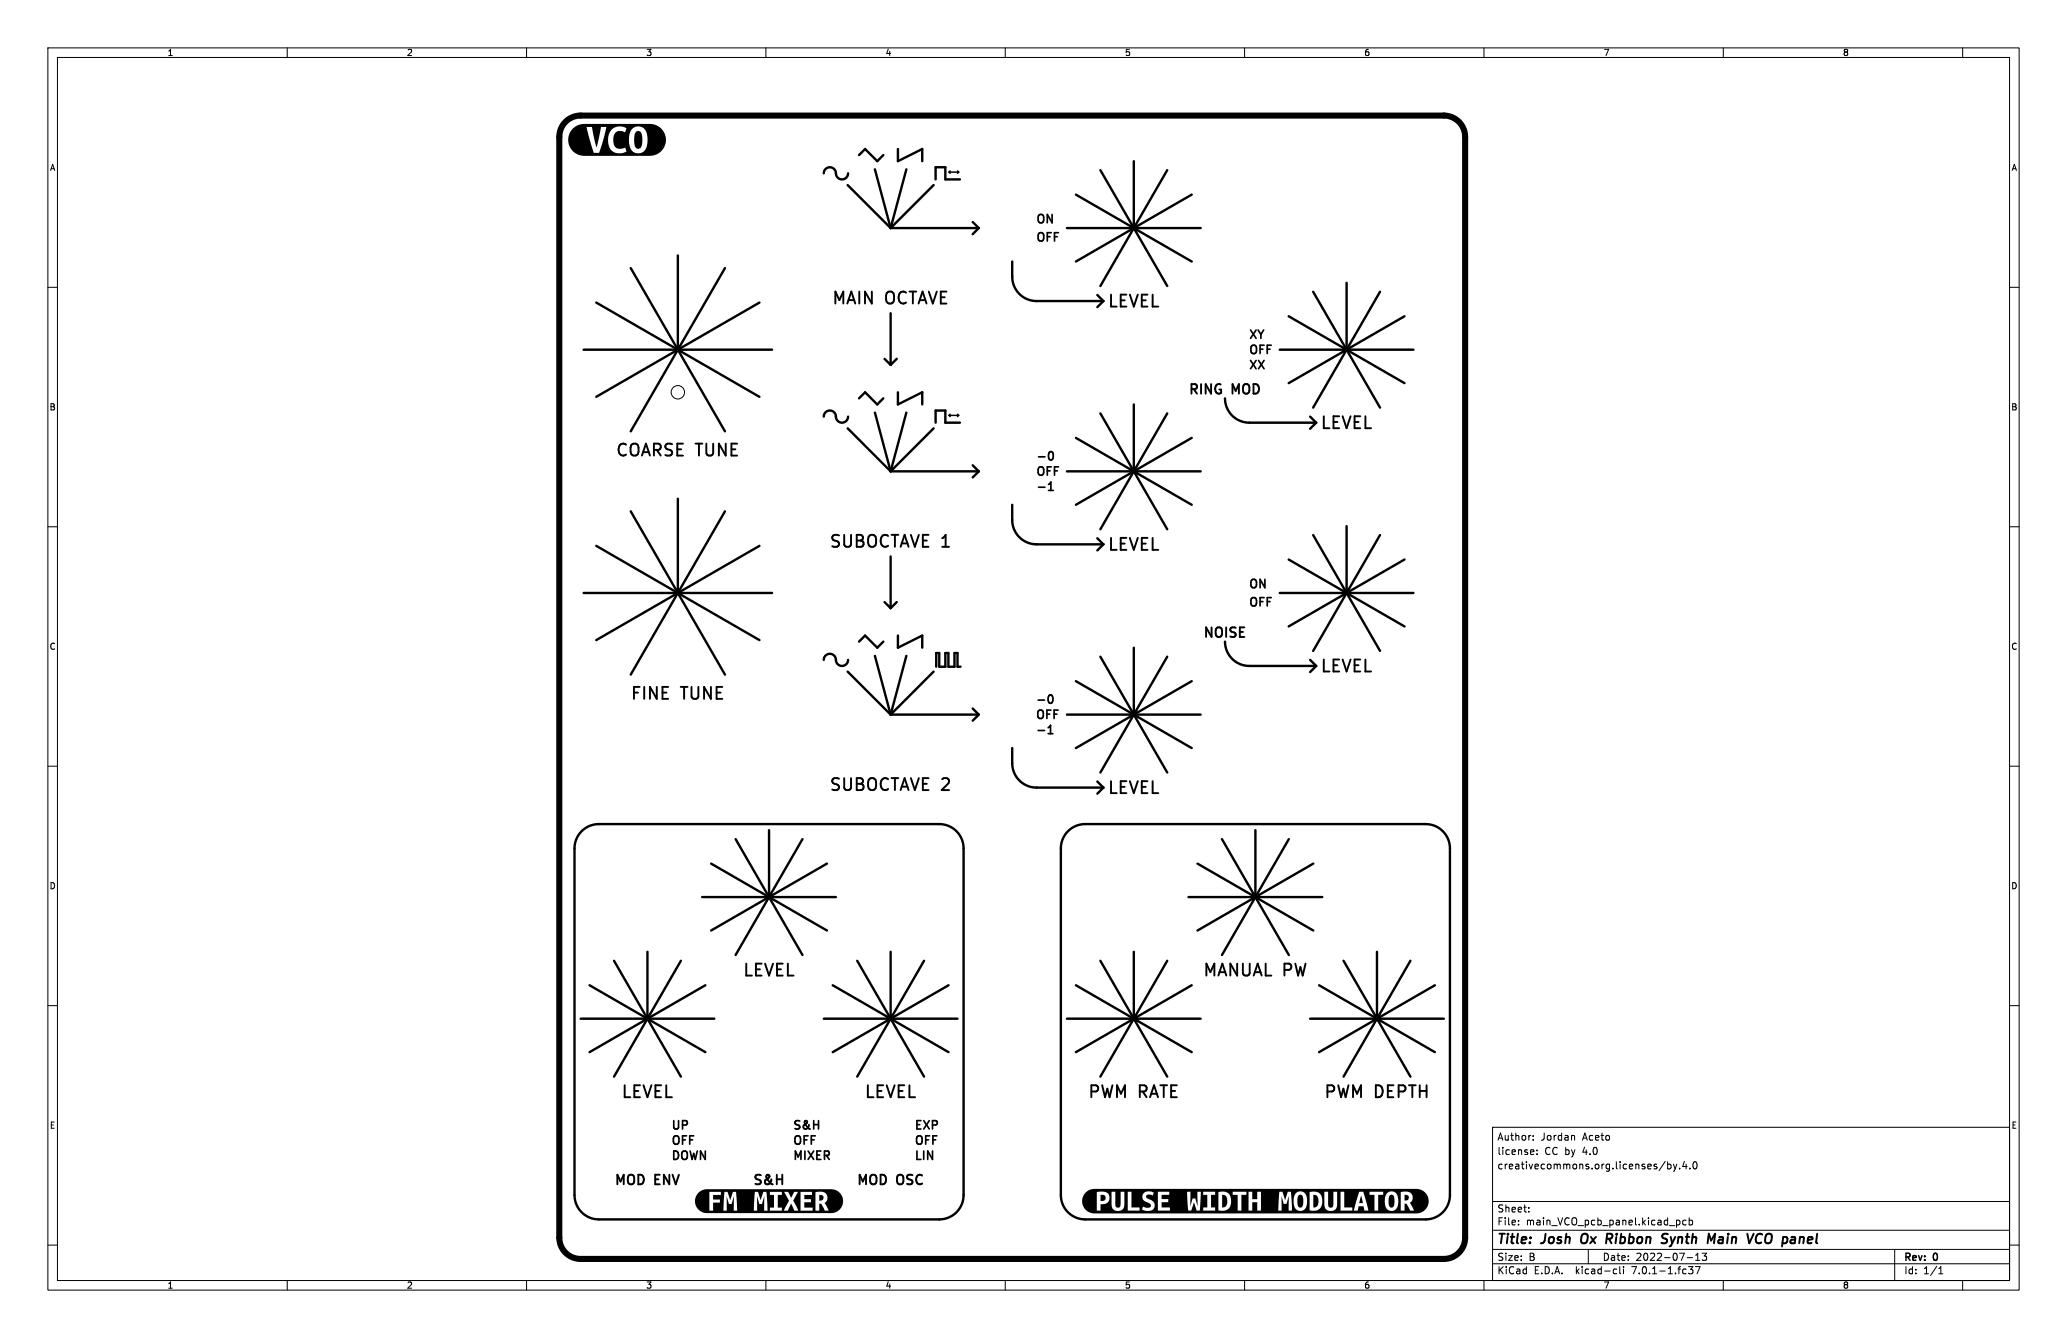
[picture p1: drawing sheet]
<svg xmlns="http://www.w3.org/2000/svg" width="432mm" height="279mm" viewBox="0 0 432 279" stroke-linecap="round" stroke-linejoin="round" font-family="sans-serif">
<defs><g id="words">
<g font-size="3.5">
<text x="173.7" y="64">MAIN</text>
<text x="184.9" y="64">OCTAVE</text>
<text x="231.2" y="64.6">LEVEL</text>
<text x="128.5" y="95.7">COARSE TUNE</text>
<text x="275.7" y="90">LEVEL</text>
<text x="173.1" y="114.8">SUBOCTAVE 1</text>
<text x="231.2" y="115.4">LEVEL</text>
<text x="275.7" y="140.8">LEVEL</text>
<text x="131.6" y="146.5">FINE</text>
<text x="142.2" y="146.5">TUNE</text>
<text x="173.1" y="165.6">SUBOCTAVE 2</text>
<text x="231.2" y="166.2">LEVEL</text>
<text x="155" y="204.3">LEVEL</text>
<text x="251.2" y="204.3">MANUAL PW</text>
<text x="129.6" y="229.7">LEVEL</text>
<text x="180.4" y="229.7">LEVEL</text>
<text x="227.1" y="229.7">PWM RATE</text>
<text x="276.5" y="229.7">PWM DEPTH</text>
</g>
<g font-size="2.8">
<text x="248.1" y="82.8">RING</text>
<text x="257.3" y="82.8">MOD</text>
<text x="251.2" y="133.6">NOISE</text>
<text x="128.2" y="247.9">MOD</text>
<text x="136.7" y="247.9">ENV</text>
<text x="157.1" y="247.9">S&amp;H</text>
<text x="178.8" y="247.9">MOD</text>
<text x="187.3" y="247.9">OSC</text>
<text x="312.8" y="260.2">Title:</text>
<text x="322.2" y="260.2">Josh</text>
<text x="331" y="260.2">Ox Ribbon</text>
<text x="349.1" y="260.2">Synth</text>
<text x="359.3" y="260.2">Main</text>
<text x="368.2" y="260.2">VCO panel</text>
</g>
<g font-size="2.4">
<text x="216.5" y="47">ON</text>
<text x="216.5" y="50.8">OFF</text>
<text x="261" y="71.2">XY</text>
<text x="261" y="74.3">OFF</text>
<text x="261" y="77.5">XX</text>
<text x="216.5" y="96.6">-0</text>
<text x="216.5" y="99.7">OFF</text>
<text x="261" y="123.2">ON</text>
<text x="261" y="127">OFF</text>
<text x="216.5" y="147.4">-0</text>
<text x="216.5" y="150.5">OFF</text>
<text x="140.3" y="239.4">OFF</text>
<text x="140.3" y="236.3">UP</text>
<text x="165.7" y="236.3">S&amp;H</text>
<text x="165.7" y="239.4">OFF</text>
<text x="191.1" y="239.4">OFF</text>
<text x="191.1" y="236.3">EXP</text>
<text x="140.3" y="242.6">DOWN</text>
<text x="165.7" y="242.6">MIXER</text>
<text x="191.1" y="242.6">LIN</text>
</g>
<g font-size="2.1">
<text x="312.8" y="238.3">Author:</text>
<text x="321.9" y="238.3">Jordan</text>
<text x="330.6" y="238.3">Aceto</text>
<text x="312.8" y="244.3">creativecommons.org.licenses/by.4.0</text>
<text x="312.8" y="241.3">license:</text>
<text x="322.7" y="241.3">CC by</text>
<text x="330.6" y="241.3">4.0</text>
<text x="312.8" y="256">File:</text>
<text x="312.8" y="253.3">Sheet:</text>
<text x="318.8" y="256">main_VCO_pcb_panel.kicad_pcb</text>
<text x="312.8" y="263.4">Size:</text>
<text x="319.4" y="263.4">B</text>
<text x="334.8" y="263.4">Date:</text>
<text x="341.7" y="263.4">2022-07-13</text>
<text x="397.8" y="263.6">Rev:</text>
<text x="404" y="263.6">0</text>
<text x="312.8" y="266.2">KiCad</text>
<text x="320.4" y="266.2">E.D.A.</text>
<text x="329.2" y="266.2">kicad-cli</text>
<text x="341" y="266.2">7.0.1-1.fc37</text>
<text x="397.8" y="266.2">Id:</text>
<text x="401.8" y="266.2">1/1</text>
</g>
<g font-size="1.8">
<text x="35" y="11.8">1</text>
<text x="85" y="11.8">2</text>
<text x="135" y="11.8">3</text>
<text x="185" y="11.8">4</text>
<text x="235" y="11.8">5</text>
<text x="285" y="11.8">6</text>
<text x="335" y="11.8">7</text>
<text x="385" y="11.8">8</text>
<text x="10.4" y="35.8">A</text>
<text x="420.2" y="35.8">A</text>
<text x="10.3" y="85.8">B</text>
<text x="420.1" y="85.8">B</text>
<text x="10.3" y="135.8">C</text>
<text x="420.1" y="135.8">C</text>
<text x="10.3" y="185.8">D</text>
<text x="420.1" y="185.8">D</text>
<text x="10.4" y="235.8">E</text>
<text x="420.2" y="235.8">E</text>
<text x="35" y="269.2">1</text>
<text x="85" y="269.2">2</text>
<text x="135" y="269.2">3</text>
<text x="185" y="269.2">4</text>
<text x="235" y="269.2">5</text>
<text x="285" y="269.2">6</text>
<text x="335" y="269.2">7</text>
<text x="385" y="269.2">8</text>
</g>
</g></defs>
<g fill="none" stroke="#000" stroke-width=".21">
<path d="M10 10h411.8v259.4h-411.8zM12 12h407.8v255.4h-407.8zM60 10v2M110 10v2M160 10v2M210 10v2M260 10v2M310 10v2M360 10v2M410 10v2M10 60h2M419.8 60h2"/>
<path d="M187.3 74.9l-1.2 1.3M10 110h2M419.8 110h2M187.3 125.7l-1.2 1.3M10 160h2M419.8 160h2M10 210h2M419.8 210h2M311.8 235.4h108v32h-108zM320.3 238v.1M320.3 237.2v.1M328.7 237.1l.2 .2v.8"/>
<path d="M10 260h2M311.8 256.9h108M311.8 250.9h108M317.2 255.7v.1M317.2 254.9v.1M319.4 253v.1M319.4 252.2v.1M320.4 240.2v.3l-.7 .1M321.1 241v.1M321.1 240.2v.1M347.9 242.5l-1.3 2M348.4 242.6v1.5"/>
<path d="M348.4 243.2l.4-.1 .3 .3-.2 .6h-.5M349.6 243.1l.3 1M349.9 244.1l-.3 .5M350.3 243.1l-.4 1M350.4 254.8l.4 .1 .1 .2v.6l-.5 .1M350.9 244v.1M351.9 242.5l-.4 1.1h.9M352.2 254.9l-.4-.1-.3 .3 .2 .6h.5M352.2 243.1v1M352.9 254.9l.4-.1 .3 .3-.2 .6h-.5M352.9 254.3v1.5M353 244v.1"/>
<path d="M353.9 242.7l.1-.1a.8 .8 0 0 1 .5 .7 .8 .8 0 0 1-.5 .8 1 1 0 0 1-.1-1.4zM419.8 260h2M60 267.4v2M110 267.4v2M160 267.4v2M210 267.4v2M260 267.4v2M310 267.4v2M311.8 263.9h108M311.8 260.9h108M331.8 260.9v3M337.3 265l.4 .1"/>
<path d="M337.7 265.9l-.4 .1M338.4 264.5v1.3l.2 .2M339.2 264.5v.1M339.2 265v1M352.4 262.6h1.2M352.7 264.5h1l-.5 .6 .4 .1v.7l-.2 .1-.7-.1M354.2 264.5h1l-.7 1.5M354.2 263.2h.9M354.2 262.1l.5-.4v1.5M356.5 261.7l-.5 .6 .4 .1v.7l-.2 .1-.6-.1M360 267.4v2M395.8 260.9v6.5"/>
<path d="M405 266h.9M405 264.9l.4-.4v1.5M410 267.4v2"/>
<circle cx="141.6" cy="81.9" r="1.4"/>
</g>
<path d="M330.4 258.3l-.1 .7 .2 .5M347.4 258.5l.7 .3 .2 .3-.3 .4-.7 .1M348.4 257.7a.85 .85 0 0 0-1 .1M357.5 259.1l.8-1.5-.2 2M367.8 257.6a1.07 1.07 0 0 0-1 .9 1.07 1.07 0 0 0 .5 1.1l.5-.1" fill="none" stroke="#000" stroke-width=".4"/>
<g fill="none" stroke="#000" stroke-width=".5">
<path d="M172.1 36.2a1.31 1.31 0 0 1 1.5-1.3 1.31 1.31 0 0 1 1.1 1.6 1.27 1.27 0 0 0 1.4 1 1.27 1.27 0 0 0 1.1-1.3M177.1 38.6l9 9M179.5 32.4l1.2-1.3 2.6 2.6 1.2-1.3M182.8 35.4l3.3 12.2M187.6 31.1v2.6l5.1-2.6v2.6M189.3 35.4l-3.2 12.2M195 38.6l-8.9 9M195.5 37.5v-2.6h2v2.6h3M229.9 35.5l13.9 24.2M236.9 33.7v13.9M243.8 35.5l-13.9 24.2M131.8 56l19.6 34.1"/>
<path d="M141.6 53.3v19.7M151.4 56l-19.6 34.1M186.1 47.6h18.4M203.2 46.4l1.3 1.2M204.5 47.6l-1.3 1.3M211.5 54.6v3.2a5.1 5.1 0 0 0 5 5.1h14M222.9 47.6h27.9M224.8 40.6l24.2 14M236.9 47.6l-12.1 7M249 40.6l-12.1 7M281.3 59.1v13.9M121.9 73h39.4"/>
<path d="M124.6 63.2l34.1 19.7M158.7 63.2l-34.1 19.7M184.8 74.9l1.3 1.3M186.1 65.4v10.8M187.3 74.9l-1.2 1.3M229.2 61.6l1.3 1.3M230.5 62.9l-1.3 1.2M267.3 73h28M269.2 66l24.2 14M274.3 60.9l14 24.2M281.3 73l-7 12.1M288.3 60.9l-7 12.1"/>
<path d="M293.4 66l-24.2 14M172.1 87a1.31 1.31 0 0 1 1.5-1.3 1.31 1.31 0 0 1 1.1 1.6 1.27 1.27 0 0 0 1.4 1 1.27 1.27 0 0 0 1.1-1.3M177.1 89.4l9 9M179.5 83.2l1.2-1.3 2.6 2.6 1.2-1.3M182.8 86.2l3.3 12.2M186.1 98.4h18.4M187.6 81.9v2.6l5.1-2.6v2.6M189.3 86.2l-3.2 12.2M195 89.4l-8.9 9M195.5 88.3v-2.6h2v2.6h3M203.2 97.2l1.3 1.2M204.5 98.4l-1.3 1.3"/>
<path d="M222.9 98.4h27.9M224.8 91.4l12.1 7M229.9 86.3l7 12.1M236.9 84.5v13.9M236.9 98.4l12.1 7M236.9 98.4l6.9 12.1M236.9 98.4l-12.1 7M243.8 86.3l-13.9 24.2M249 91.4l-12.1 7M255.9 83.2a5.1 5.1 0 0 0 5.1 5.1h14M273.7 87l1.3 1.3M275 88.3l-1.3 1.2"/>
<path d="M124.6 114l34.1 19.7M131.8 106.8l9.8 17M141.6 104.1v19.7M151.4 106.8l-9.8 17M158.7 114l-17.1 9.8M186.1 116.2v10.8M211.5 105.4v3.2a5.1 5.1 0 0 0 5 5.1h14M229.2 112.4l1.3 1.3M230.5 113.7l-1.3 1.2M269.2 116.8l24.2 14M274.3 111.7l14 24.2M281.3 109.9v13.9"/>
<path d="M288.3 111.7l-14 24.2M293.4 116.8l-12.1 7M121.9 123.8h39.4M141.6 123.8l-9.8 17.1M141.6 123.8l9.8 17.1M141.6 123.8l-17 9.9M172.1 137.8a1.31 1.31 0 0 1 1.5-1.3 1.31 1.31 0 0 1 1.1 1.6 1.27 1.27 0 0 0 1.4 1 1.27 1.27 0 0 0 1.1-1.3M179.5 134l1.2-1.3 2.6 2.6 1.2-1.3M182.8 137l3.3 12.2M184.8 125.7l1.3 1.3M187.3 125.7l-1.2 1.3M187.6 132.7v2.6l5.1-2.6v2.6"/>
<path d="M189.3 137l-3.2 12.2M195.6 139.2v-2.8h.6v2.8h1.3v-2.8h.6v2.8h1.3v-2.8h.6v2.8h.7M229.9 137.1l13.9 24.2M236.9 135.3v13.9M243.8 137.1l-6.9 12.1M255.9 134a5.1 5.1 0 0 0 5.1 5.1h14M267.3 123.8h28M273.7 137.8l1.3 1.3M275 139.1l-1.3 1.2M281.3 123.8l-12.1 7M177.1 140.2l9 9M186.1 149.2h18.4"/>
<path d="M195 140.2l-8.9 9M203.2 148l1.3 1.2M204.5 149.2l-1.3 1.3M211.5 156.2v3.2a5.1 5.1 0 0 0 5 5.1h14M222.9 149.2h27.9M224.8 142.2l24.2 14M236.9 149.2l-7 12.1M249 142.2l-24.2 14M121.6 173.5a5.1 5.1 0 0 1 3.5-1.4h71.1a5.1 5.1 0 0 1 5.1 5.1v72.4a5.1 5.1 0 0 1-5.1 5h-71.1a5.1 5.1 0 0 1-5.1-5v-72.4a5.1 5.1 0 0 1 1.6-3.7zM153.7 175.2l13.9 24.2M160.7 173.4v13.9M167.6 175.2l-13.9 24.2"/>
<path d="M223.2 173.5a5.1 5.1 0 0 1 3.5-1.4h71.1a5.1 5.1 0 0 1 5.1 5.1v72.4a5.1 5.1 0 0 1-5.1 5h-71.1a5.1 5.1 0 0 1-5.1-5v-72.4a5.1 5.1 0 0 1 1.6-3.7zM229.2 163.2l1.3 1.3M230.5 164.5l-1.3 1.2M255.3 175.2l13.9 24.2M262.3 173.4v13.9M269.2 175.2l-13.9 24.2M135.3 198.8v13.9M146.7 187.3h27.9M148.6 180.3l24.2 14M172.8 180.3l-24.2 14M186.1 198.8v13.9M236.9 198.8v13.9"/>
<path d="M248.3 187.3h27.9M250.2 180.3l24.2 14M274.4 180.3l-24.2 14M287.7 198.8v13.9M121.3 212.7h27.9M123.2 205.7l24.2 14M128.3 200.6l13.9 24.2M142.2 200.6l-13.9 24.2M147.4 205.7l-24.2 14M172.1 212.7h27.9M174 205.7l24.2 14M179.1 200.6l13.9 24.2"/>
<path d="M186.1 212.7l-7 12.1M193 200.6l-6.9 12.1M198.2 205.7l-24.2 14M222.9 212.7h27.9M224.8 205.7l12.1 7M229.9 200.6l13.9 24.2M236.9 212.7l12.1 7M243.8 200.6l-13.9 24.2M249 205.7l-24.2 14M273.7 212.7h27.9M275.6 205.7l24.2 14M280.7 200.6l7 12.1"/>
<path d="M287.7 212.7l6.9 12.1M294.6 200.6l-13.9 24.2M299.8 205.7l-24.2 14"/>
</g>
<path d="M118.1 25.5a4.4 4.4 0 0 1 3.2-1.4h180.3a4.4 4.4 0 0 1 4.5 4.5v229.8a4.4 4.4 0 0 1-4.5 4.5h-180.3a4.4 4.4 0 0 1-4.5-4.5v-229.8a4.4 4.4 0 0 1 1.3-3.1z" fill="none" stroke="#000" stroke-width="1.3"/>
<path d="M198.2 35.9h2.1M198.2 35.9l.3 .3M198.5 35.7l-.3 .2M200 35.7l.3 .2M200.3 35.9l-.3 .3M198.2 86.7l.3 .3M198.2 86.7h2.1M198.5 86.5l-.3 .2M200 86.5l.3 .2M200.3 86.7l-.3 .3" fill="none" stroke="#000" stroke-width=".3"/>
<path d="M219.5 94.3a.93 .93 0 0 1 .6 .9 .93 .93 0 0 1-.6 .9M217 101.7h1.3M219 102.4h1M219 101.2l.5-.5v1.7M216.9 152.5h1.3M219 153.2h1M219 152l.5-.5v1.7M219.4 145.1a.93 .93 0 0 1 .6 .9 .93 .93 0 0 1-.6 .9" fill="none" stroke="#000" stroke-width=".35"/>
<path d="M119.7 26.9l.4-.4h2.4l1.5 5.4h1.2l.8-2.7h1a2.47 2.47 0 0 0 1.1 2.5 2.47 2.47 0 0 0 2.8 0l-.3-.9a1.55 1.55 0 0 1-1.8 .1 1.55 1.55 0 0 1-.7-1.7h3.3a2.34 2.34 0 0 0 1.9 2.8 2.02 2.02 0 0 0 1.9-2.1l.1-.7a2.34 2.34 0 0 0-2-2.8 2.04 2.04 0 0 0-1.9 2.2v.6h-3.3a1.54 1.54 0 0 1 .7-1.7 1.54 1.54 0 0 1 1.8 .1l.3-.8a2.5 2.5 0 0 0-2.7 0 2.5 2.5 0 0 0-1.2 2.4h-1l.7-2.7h-1.1l-1 4.3-.9-4.3h-3.6a3.4 3.4 0 0 1 2.4-.6h12.8a3.4 3.4 0 0 1 3.8 3.3 3.4 3.4 0 0 1-3.8 3.3h-12.8a3.4 3.4 0 0 1-3.4-1.8 3.4 3.4 0 0 1 .6-3.8zM132.9 27.5l.4-.2a1.26 1.26 0 0 1 .9 1.5v.8a1.27 1.27 0 0 1-.9 1.5 1.26 1.26 0 0 1-.8-1.5v-1.1zM145.9 249.1l.2-.2h2.1v3.9h3.6v-3l.5 1.6h.5l.5-1.6v3h4.9l-.1-3 .5 1.6h.6l.5-1.6-.1 3h.7l-.2-3.9h.7v.6h.9v2.7h-.9v.6h3.8l.7-1.5 .6 1.5h.9l-1.1-2.1 1-1.8h.5v3.9h3.9v-1.4h.4l.8 1.4h.8l-.8-1.6a1.3 1.3 0 0 0 .4-1.7 1.3 1.3 0 0 0-1.5-.7l-.8 .1v3.9h-.6v-.6h-1.8v-1.1h1.4v-.7h-1.4v-.9h1.6v-.6h-3.7l-.6 1.2-.7-1.2h-.8l1 1.8-1.1 2.1h-.4v-.6h-.8v-2.7h.8v-.6h-3.8l-.6 1.7-.6-1.7h-.6l-.2 3.9h-3.5l-.2-3.9h-.7l-.6 1.7-.5-1.7h-.7l-.2 3.9h-2.1v-1.7h1.4v-.6h-1.4v-1h1.6v-.6h-4.5l.2-.2a2.88 2.88 0 0 1 1.9-.4h24.9a2.54 2.54 0 0 1 3 2.5 2.54 2.54 0 0 1-3 2.5h-24.9a2.54 2.54 0 0 1-2.7-1.3 2.54 2.54 0 0 1 .4-2.9zM171.1 249.5h.3a.59 .59 0 0 1 .7 .6l-.2 .5-.8 .1zM226.8 249a2.76 2.76 0 0 1 2.3-.7h66.8a2.59 2.59 0 0 1 2.5 2.8 2.59 2.59 0 0 1-3 2.3h-66.8a2.45 2.45 0 0 1-1.6-.6h2.9v-1.3l2.3-.1v.3a1.34 1.34 0 0 0 1.5 1.2 1.34 1.34 0 0 0 1.2-1.5v-2.5h.7v3.9h2.5v-.2l1.7 .3 4.6-.1v-.7h-1.7v-1.1h1.4v-.6h-1.4v-.9h1.6v-.6h3.7l.2 3.9h.7l.5-1.7 .6 1.7h5a1.88 1.88 0 0 0 2.2-2.5l-.3-.8h1.6v3.3h3.1v-1.7h1v1.7h5.1v-3.1l.5 1.7h.5l.5-1.7v3.1h.7l-.1-2h.4l.1 .5a1.39 1.39 0 0 0 1.9 1.4l1.8 .1a1.72 1.72 0 0 0 2.2-1.4h.5v.3a1.3 1.3 0 0 0 1.8 1.1h5.1l.2-.9h1.1l.1 .9h.9l-.9-3.3h2.1v3.3h.8v-2h1.4a1.56 1.56 0 0 0 1.9 2h2.2v-1.5h.4l.8 1.5h.8l-.9-1.6 .3-.2a1.38 1.38 0 0 0 0-1.7 1.38 1.38 0 0 0-1.6-.5l-.6 .1v3.9h-1.4a2.49 2.49 0 0 0 .7-3.2 1.37 1.37 0 0 0-1.6-.8 1.37 1.37 0 0 0-1 1.5v.5h-1.4v-1.3h1v-.6h-2.8v.6h-1.1l-.2-.6h-.9l-1.1 3.9h-.3v-.7h-1.7v-3.2h-.8v3.9h-1.5l.7-.5 .1-.9v-2.5h-.7l-.1 2.8a.53 .53 0 0 1-.5 .5 .53 .53 0 0 1-.5-.5l-.1-2.8h-.7v2.5l-.5-.1a1.85 1.85 0 0 0-1.7-2.5l-.9 .1v3.8h-1.4a2.54 2.54 0 0 0 .7-3.1 1.37 1.37 0 0 0-1.7-.8 1.37 1.37 0 0 0-.9 1.5l-.1 .5h-.4l-.1-1.9h-.7l-.5 1.7-.6-1.7h-.6l-.3 3.9h-3.6v-3.9h-.8v1.5h-1v-1.5h-.8v3.9h-1.5v-3.3h1.1v-.6h-2.9v.6h-.6l-.7-.6-1.2-.1-.5 .1v3.8h-.7v-.6h-.8v-2.6h.8v-.6h-2.5v.6h.9v2.6h-.9v.7h-.7l.3-3.9h-.8l.1 3-.5-1.6h-.6l-.4 1.6v-3h-6.8v3.9h-1.5l.2-.1a1.23 1.23 0 0 0 .6-1.3 1.23 1.23 0 0 0-1.1-1l-.6-.3v-.5l.5-.2 .8 .2 .2-.6a1.52 1.52 0 0 0-2.4 .9 2.07 2.07 0 0 0 1.6 1.4 .46 .46 0 0 1 .2 .5 .46 .46 0 0 1-.3 .4h-.6l-.7-.3-.2 .7h-.5v-.5h-1.7v-3.2h-2.3v2.8a.53 .53 0 0 1-.6 .5 .53 .53 0 0 1-.5-.5v-2.8h-.8v2.5h-1.3l.1-.1a1.37 1.37 0 0 0 .7-1.7 1.37 1.37 0 0 0-1.7-.8l-.9 .1v3.9h-2.1l-.2-.2a2.56 2.56 0 0 1 0-3.6zM229.9 249.5a.73 .73 0 0 1 1.1 .7 .73 .73 0 0 1-1.1 .6zM255.3 249.5a.96 .96 0 0 1 1.1 1.3 1.05 1.05 0 0 1-1.1 1.4zM271.3 249.6l.3-.1a1.05 1.05 0 0 1 .7 1.3v.3a.92 .92 0 0 1-.7 1.1 1.06 1.06 0 0 1-.6-1.4l.1-.9zM274.4 249.5a.96 .96 0 0 1 1 1.3 1.05 1.05 0 0 1-1 1.4zM284.3 249.6l.4 1.6h-.8zM290.4 249.6l.3-.1a1.05 1.05 0 0 1 .6 1.3v.3a.92 .92 0 0 1-.6 1.1 1.06 1.06 0 0 1-.6-1.4l.1-.9zM293.4 249.5h.2a.59 .59 0 0 1 .7 .6l-.1 .4-.8 .2z" fill="#000"/>
<circle cx="141.6" cy="81.9" r=".17" fill="#fff" stroke="#fff" stroke-width=".21"/>
<use href="#words"/>
</svg>
